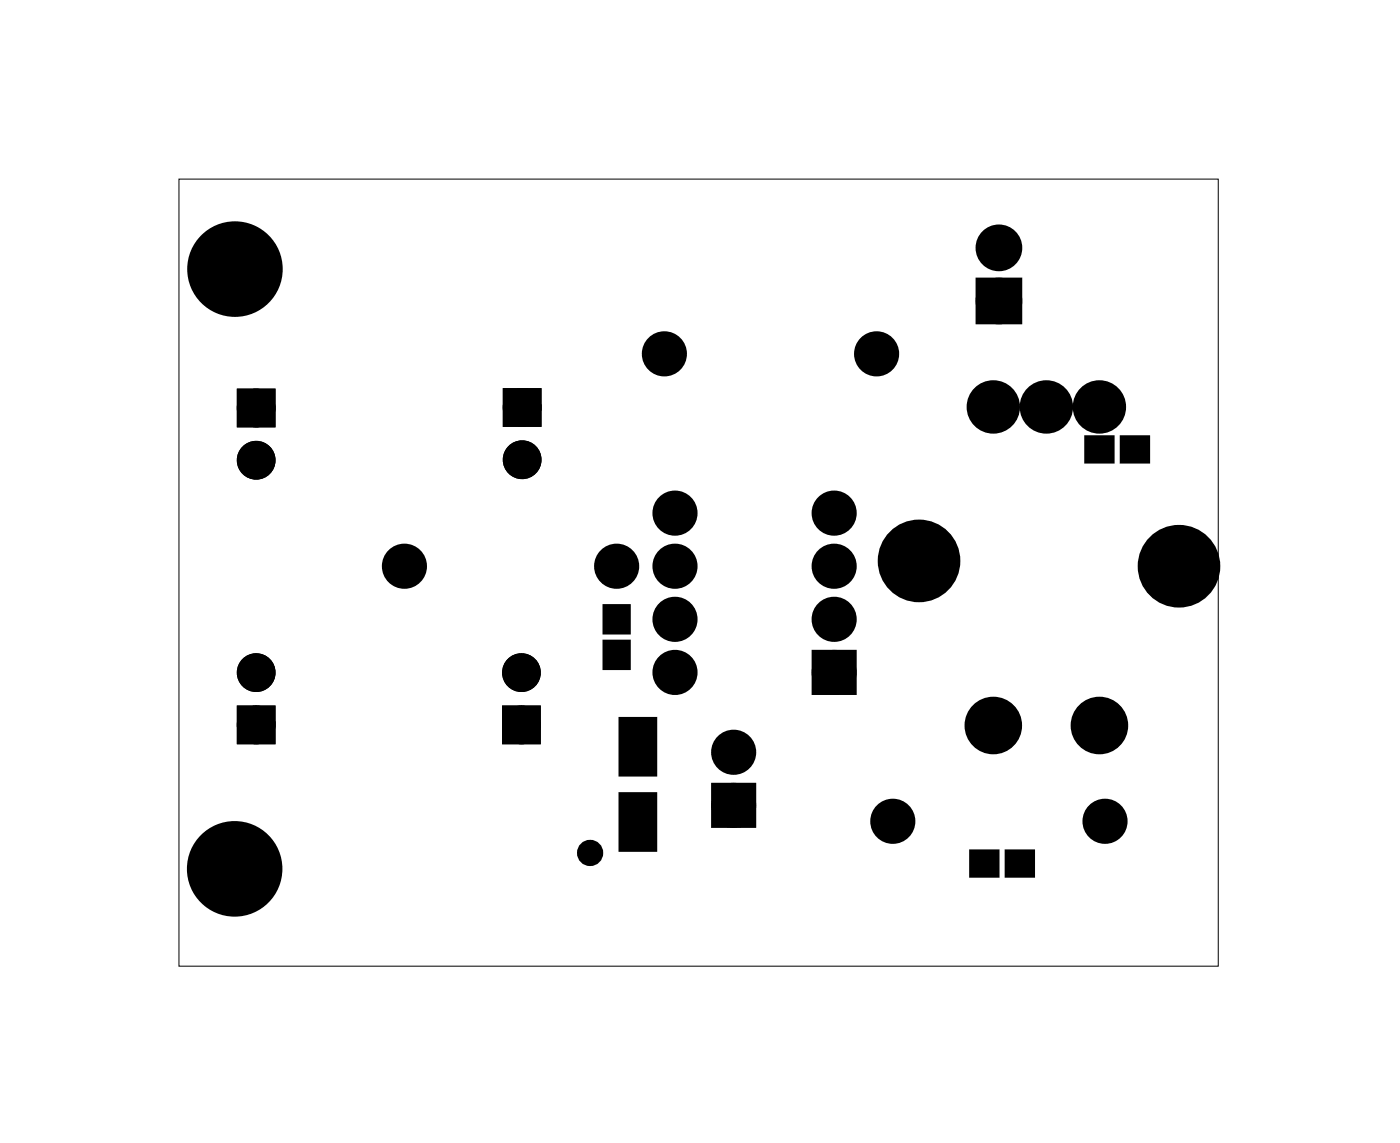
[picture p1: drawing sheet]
<svg xmlns="http://www.w3.org/2000/svg" width="67mm" height="55mm" viewBox="0 0 67 55" stroke-linecap="round" stroke-linejoin="round" font-family="sans-serif">
<path d="M8.6 8.6h49.7v37.6h-49.7z" fill="none" stroke="#000" stroke-width=".05"/>
<g fill="#000">
<path d="M47.1 13.7h1.5v1.4h-1.5zM11.7 18.9h1.2v1.2h-1.2zM11.7 34.1h1.2v1.2h-1.2zM24.4 18.9h1.2v1.2h-1.2zM24.4 34.1h1.2v1.2h-1.2zM29.7 34.4h1.6v2.6h-1.6zM29 29h1.1v1.2h-1.1zM29 30.7h1.1v1.2h-1.1zM34.4 37.8h1.4v1.4h-1.4zM39.2 31.5h1.4v1.4h-1.4zM52 21h1.2v1.1h-1.2zM53.7 21h1.2v1.1h-1.2z"/>
<path d="M29.7 38h1.6v2.6h-1.6zM46.5 40.8h1.2v1.1h-1.2zM48.2 40.8h1.2v1.1h-1.2z"/>
<circle cx="47.6" cy="19.5" r=".64"/>
<circle cx="50.1" cy="19.5" r=".64"/>
<circle cx="52.6" cy="19.5" r=".64"/>
<circle cx="47.6" cy="34.7" r=".64"/>
<circle cx="52.6" cy="34.7" r=".64"/>
</g>
<g fill="none" stroke="#000" stroke-width=".25">
<path d="M29 29h1.1v1.2h-1.1zM29 30.7h1.1v1.2h-1.1zM29.7 38h1.6v2.6h-1.6zM29.7 34.4h1.6v2.6h-1.6zM52 21h1.2v1.1h-1.2zM53.7 21h1.2v1.1h-1.2zM46.5 40.8h1.2v1.1h-1.2zM48.2 40.8h1.2v1.1h-1.2z"/>
<circle cx="11.2" cy="12.9" r="2.16"/>
<circle cx="11.2" cy="41.6" r="2.16"/>
</g>
<g fill="none" stroke="#000" stroke-width=".76">
<circle cx="47.6" cy="19.5" r=".64"/>
<circle cx="50.1" cy="19.5" r=".64"/>
<circle cx="52.6" cy="19.5" r=".64"/>
<circle cx="47.6" cy="34.7" r=".64"/>
<circle cx="52.6" cy="34.7" r=".64"/>
</g>
<g fill="#000">
<circle cx="11.2" cy="12.9" r="2.16"/>
<circle cx="12.3" cy="19.5" r=".6"/>
<circle cx="25" cy="19.5" r=".6"/>
<circle cx="31.8" cy="16.9" r=".7"/>
<circle cx="42" cy="16.9" r=".7"/>
<circle cx="47.6" cy="19.5" r=".95"/>
<circle cx="47.8" cy="11.9" r=".74"/>
<circle cx="47.8" cy="14.4" r=".74"/>
<circle cx="50.1" cy="19.5" r=".95"/>
<circle cx="52.6" cy="19.5" r=".95"/>
<circle cx="12.3" cy="22" r=".6"/>
<circle cx="12.3" cy="34.7" r=".6"/>
<circle cx="12.3" cy="32.2" r=".6"/>
<circle cx="19.4" cy="27.1" r=".7"/>
<circle cx="25" cy="34.7" r=".6"/>
<circle cx="25" cy="32.2" r=".6"/>
<circle cx="25" cy="22" r=".6"/>
<circle cx="29.5" cy="27.1" r=".7"/>
<circle cx="32.3" cy="32.2" r=".7"/>
<circle cx="32.3" cy="27.1" r=".7"/>
<circle cx="32.3" cy="24.5" r=".7"/>
<circle cx="32.3" cy="29.6" r=".7"/>
<circle cx="35.1" cy="36" r=".7"/>
<circle cx="35.1" cy="38.5" r=".7"/>
<circle cx="39.9" cy="32.2" r=".7"/>
<circle cx="39.9" cy="27.1" r=".7"/>
<circle cx="39.9" cy="24.5" r=".7"/>
<circle cx="39.9" cy="29.6" r=".7"/>
<circle cx="42.7" cy="39.3" r=".7"/>
<circle cx="44" cy="26.8" r="1.73"/>
<circle cx="47.6" cy="34.7" r="1"/>
<circle cx="52.6" cy="34.7" r="1"/>
<circle cx="52.9" cy="39.3" r=".7"/>
<circle cx="56.4" cy="27.1" r="1.73"/>
<circle cx="11.2" cy="41.6" r="2.16"/>
<circle cx="28.3" cy="40.8" r=".35"/>
</g>
<g fill="none" stroke="#000" stroke-width=".76" stroke-linecap="butt">
<path d="M47.1 13.7h1.5v1.4h-1.5zM34.4 37.8h1.4v1.4h-1.4zM39.2 31.5h1.4v1.4h-1.4z"/>
<circle cx="31.8" cy="16.9" r=".7"/>
<circle cx="42" cy="16.9" r=".7"/>
<circle cx="47.8" cy="14.4" r=".74"/>
<circle cx="47.8" cy="11.9" r=".74"/>
<circle cx="19.4" cy="27.1" r=".7"/>
<circle cx="29.5" cy="27.1" r=".7"/>
<circle cx="32.3" cy="32.2" r=".7"/>
<circle cx="32.3" cy="29.6" r=".7"/>
<circle cx="32.3" cy="27.1" r=".7"/>
<circle cx="32.3" cy="24.5" r=".7"/>
<circle cx="35.1" cy="36" r=".7"/>
<circle cx="35.1" cy="38.5" r=".7"/>
<circle cx="39.9" cy="32.2" r=".7"/>
<circle cx="39.9" cy="29.6" r=".7"/>
<circle cx="39.9" cy="24.5" r=".7"/>
<circle cx="39.9" cy="27.1" r=".7"/>
<circle cx="42.7" cy="39.3" r=".7"/>
<circle cx="52.9" cy="39.3" r=".7"/>
</g>
<g fill="none" stroke="#000" stroke-width=".5">
<circle cx="44" cy="26.8" r="1.73"/>
<circle cx="56.4" cy="27.1" r="1.73"/>
</g>
<circle cx="28.3" cy="40.8" r=".35" fill="none" stroke="#000" stroke-width=".55"/>
<g fill="none" stroke="#000" stroke-width=".65" stroke-linecap="butt">
<path d="M11.7 18.9h1.2v1.2h-1.2zM24.4 18.9h1.2v1.2h-1.2zM11.7 34.1h1.2v1.2h-1.2zM24.4 34.1h1.2v1.2h-1.2z"/>
<circle cx="12.3" cy="19.5" r=".6"/>
<circle cx="25" cy="19.5" r=".6"/>
<circle cx="47.6" cy="19.5" r=".95"/>
<circle cx="50.1" cy="19.5" r=".95"/>
<circle cx="52.6" cy="19.5" r=".95"/>
<circle cx="12.3" cy="22" r=".6"/>
<circle cx="12.3" cy="32.2" r=".6"/>
<circle cx="12.3" cy="34.7" r=".6"/>
<circle cx="25" cy="32.2" r=".6"/>
<circle cx="25" cy="34.7" r=".6"/>
<circle cx="25" cy="22" r=".6"/>
</g>
<g fill="none" stroke="#000" stroke-width=".75" stroke-linecap="butt">
<circle cx="47.6" cy="34.7" r="1"/>
<circle cx="52.6" cy="34.7" r="1"/>
</g>
</svg>
